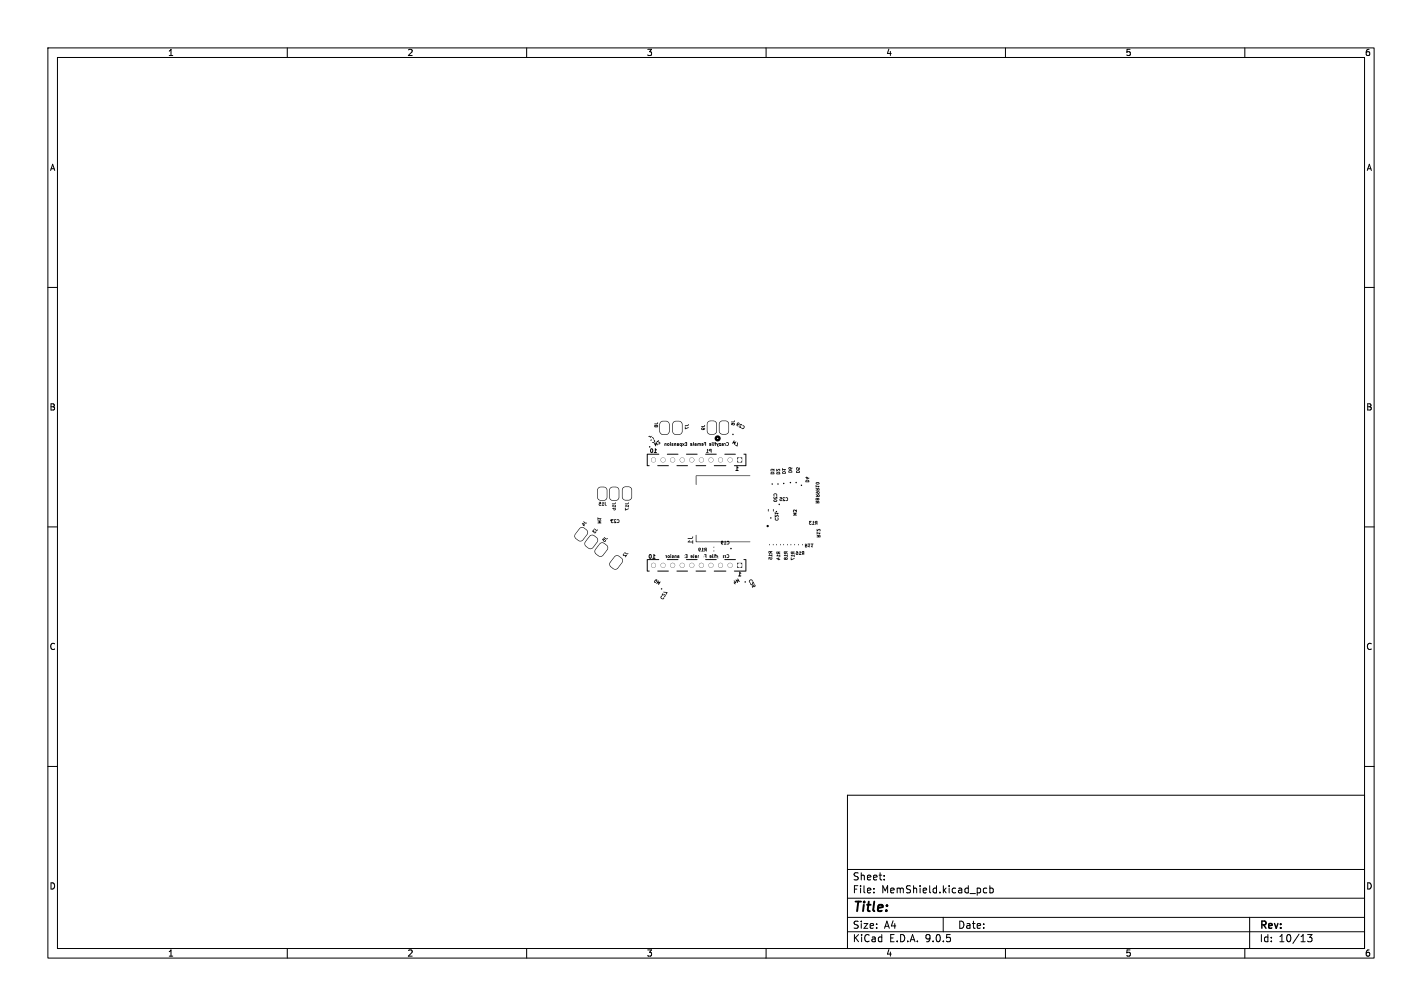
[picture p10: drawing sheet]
<svg xmlns="http://www.w3.org/2000/svg" width="297mm" height="210mm" viewBox="0 0 297 210" stroke-linecap="round" stroke-linejoin="round" font-family="sans-serif">
<defs><g id="words">
<text font-size="2.8" x="178" y="190.9">Title:</text>
<g font-size="2.1">
<text x="178" y="184">Sheet:</text>
<text x="178" y="186.7">File:</text>
<text x="184.1" y="186.7">MemShield.kicad_pcb</text>
<text x="178" y="196.9">KiCad</text>
<text x="178" y="194.1">Size:</text>
<text x="184.7" y="194.1">A4</text>
<text x="185.7" y="196.9">E.D.A.</text>
<text x="193.3" y="196.9">9.0.5</text>
<text x="200" y="194.1">Date:</text>
<text x="263" y="194.3">Rev:</text>
<text x="263" y="196.9">Id:</text>
<text x="267.1" y="196.9">10/13</text>
</g>
<g font-size="1.8">
<text x="35" y="11.9">1</text>
<text x="85" y="11.9">2</text>
<text x="135" y="11.9">3</text>
<text x="185" y="11.9">4</text>
<text x="235" y="11.9">5</text>
<text x="285" y="11.9">6</text>
<text x="10.3" y="35.9">A</text>
<text x="285.4" y="35.9">A</text>
<text x="10.3" y="85.9">B</text>
<text x="285.3" y="85.9">B</text>
<text x="10.3" y="135.9">C</text>
<text x="285.3" y="135.9">C</text>
<text x="10.3" y="185.9">D</text>
<text x="285.3" y="185.9">D</text>
<text x="35" y="199.9">1</text>
<text x="85" y="199.9">2</text>
<text x="135" y="199.9">3</text>
<text x="185" y="199.9">4</text>
<text x="235" y="199.9">5</text>
<text x="285" y="199.9">6</text>
</g>
</g></defs>
<g fill="none" stroke="#000" stroke-width=".21">
<path d="M10 10h277v190h-277zM12 12h273v186h-273zM60 10v2M110 10v2M160 10v2M210 10v2M260 10v2M10 60h2M285 60h2M10 110h2M285 110h2M10 160h2"/>
<path d="M177 166h108v32h-108zM285 160h2M60 198v2M110 198v2M160 198v2M177 194.5h108M177 191.5h108M177 187.5h108M177 181.5h108M182.5 186.3v.1M182.5 185.5v.1M184.7 183.6v.1"/>
<path d="M184.7 182.8v.1M197 191.5v3M206.1 185.5l-.4-.1-.3 .3 .1 .6h.6M206.7 185.5l.5-.1 .3 .3-.2 .6h-.6M206.7 184.9v1.5M210 198v2M260 198v2M261 191.5v6.5M273.1 195.1h.9l-.5 .6 .5 .1v.7l-.3 .1-.6-.1"/>
</g>
<g fill="#000">
<path d="M135.8 91.8l.3-.1-.1 .3zM135.9 93.7l.3-.1 .2 .2v.6l-.2 .2-.4-.2v-.4h.2l.1 .4 .1-.2-.1-.4-.1 .2h-.2zM135.6 91l.3 .2 .3-.3-.4 .5-.1-.3-.3 .1zM136.1 91.3h.4v.4zM136.5 91.8l.3 .1v.3l-.3 .2h-.3l.2-.1a.21 .21 0 0 0 .2-.1 .21 .21 0 0 0 0-.3zM136.1 95.7a.52 .52 0 0 1 .8 0 .52 .52 0 0 1-.3 .8 .52 .52 0 0 1-.6-.5 .54 .54 0 0 0 .7 .5 .49 .49 0 0 0 0-.9 .49 .49 0 0 0-.7 .4zM136.8 93.6l.4 .3-.2 .1v.4l.2 .1-.1 .1-.6-.1 .3-.1zM136.7 88.8l.6-.1 .2 .3-.2 .2h-.5l-.2-.3 .3 .2 .2-.2v.2l.2-.2h-.7zM136.6 92.5l.3 .2v-.2l.2 .1-.2-.3 .1-.1 .4 .7-.4-.2-.1 .5zM136.7 88.4h.5l.1-.2h.2l-.3 .4h-.5zM137.2 92.1l.4-.2-.2 .3 .5 .1v.4h-.4l.3-.2-.6-.2zM135.1 94.8h2.6l-.1 .1h-2.3v2.2h.3v.2l-.5-.1z"/>
<path d="M137.9 88.1l.4-.2h.8a.75 .75 0 0 1 .8 .7v1.4a.75 .75 0 0 1-.8 .8h-.6a.75 .75 0 0 1-.8-.8l.5 .6 .9 .1a.64 .64 0 0 0 .6-.7v-1.4a.64 .64 0 0 0-.6-.6h-.6a.64 .64 0 0 0-.6 .6v1.4h-.2v-1.5zM138.1 95.7a.52 .52 0 0 1 .8 0 .52 .52 0 0 1-.3 .8 .52 .52 0 0 1-.6-.5 .54 .54 0 0 0 .7 .5 .49 .49 0 0 0 0-.9 .49 .49 0 0 0-.7 .4zM138.8 92.5h.4v.6l-.2-.4-.1 .4h-.1zM137.3 97.2l2.3-.1 .1 .1-2.3 .1zM139.4 92.6h.4l-.1 .4h-.3l-.1-.3h.2l.1 .2h.1l-.1-.2h-.3zM139.9 92.3l.2 .1-.1 .7zM140.3 92.5l.3 .1v.2l-.2 .1h.2v.1h-.3v-.2l.2-.1h-.2zM140.1 95.7a.52 .52 0 0 1 .8 0 .52 .52 0 0 1-.3 .8 .52 .52 0 0 1-.6-.5 .54 .54 0 0 0 .7 .5 .49 .49 0 0 0 0-.9 .49 .49 0 0 0-.7 .4zM140.8 92.6l.4-.1v.6l-.2-.4-.1 .4h-.1zM140.6 88.1l.4-.2h.8a.75 .75 0 0 1 .8 .7v1.4a.75 .75 0 0 1-.8 .8h-.6a.75 .75 0 0 1-.8-.8l.5 .6 .9 .1a.64 .64 0 0 0 .6-.7v-1.4a.64 .64 0 0 0-.6-.6h-.6a.64 .64 0 0 0-.6 .6v1.4h-.2v-1.5zM139.3 94.8l2.3-.1 .1 .1-2.3 .1zM141.4 92.5l.4 .1-.3 .1h.3v.3l-.4 .1v-.2h.3h-.3z"/>
<path d="M142 92.6l.4-.1v.8l-.4-.3-.1-.3 .3 .2v-.2h-.3zM142.1 95.7a.52 .52 0 0 1 .8 0 .52 .52 0 0 1-.3 .8 .52 .52 0 0 1-.6-.5 .54 .54 0 0 0 .7 .5 .49 .49 0 0 0 0-.9 .49 .49 0 0 0-.7 .4zM142.5 92.5l.2 .2 .3-.2-.2 .3 .2 .3-.3-.2-.2 .2 .1-.3zM143 89.1h.2v.3l.5-.2 .1 .1-.7 .3zM143.1 92.3h.4v.8h-.4l.3-.2v-.2h-.3l.3-.3zM141.3 97.2l2.3-.1 .1 .1-2.3 .1zM143 88.8l.8-.2-.2 .3h-.5zM144.2 92.5l.3 .1v.4h-.3l.2-.1-.3-.1v-.1h.3h-.3zM144.1 95.7a.52 .52 0 0 1 .8 0 .52 .52 0 0 1-.3 .8 .52 .52 0 0 1-.6-.5 .54 .54 0 0 0 .7 .5 .49 .49 0 0 0 0-.9 .49 .49 0 0 0-.7 .4zM144.8 92.3h.1v.6l-.2 .2zM145.1 92.6h.4l-.3 .1h.3v.3l-.4 .1v-.2h.3h-.3zM143.3 94.8l2.3-.1 .1 .1-2.3 .1z"/>
<path d="M145.7 92.5h.6v.6h-.1l-.1-.4-.1 .4-.2-.4-.1 .4zM146.1 95.7a.52 .52 0 0 1 .8 0 .52 .52 0 0 1-.3 .8 .52 .52 0 0 1-.6-.5 .54 .54 0 0 0 .7 .5 .49 .49 0 0 0 0-.9 .49 .49 0 0 0-.7 .4zM146.5 92.6h.4v.4h-.4l.3-.1-.3-.1v-.1h.3h-.3zM146.5 89.3h.4l.1 .3 .2-.3 .1 .2-.2 .2-.5 .1-.1-.3 .2 .1 .2-.1h-.4zM146.5 89h.5l.1-.3 .2 .1-.3 .3h-.5zM147 92.3h.5l-.1 .8-.1-.4h-.2l.2-.3zM145.3 97.2l2.1-.1 .1 .1-2.1 .1zM147.7 93.7l.3 .3h-.2l.1 .5h-.4l.2-.1zM148.1 92.6h.4v.4h-.4l.3-.1-.3-.1v-.1h.3h-.3zM147.9 88l1.1-.2a.75 .75 0 0 1 .8 .8v1.3a.75 .75 0 0 1-.8 .8h-.6a.75 .75 0 0 1-.8-.7l.5 .5 .9 .1a.64 .64 0 0 0 .6-.7v-1.3a.64 .64 0 0 0-.6-.7h-.6a.64 .64 0 0 0-.6 .7v1.4h-.2v-1.5zM148.1 93.8l.5-.1v.8l-.1-.3-.4-.2 .4 .1v-.2h-.4zM148.1 95.7a.52 .52 0 0 1 .8 0 .52 .52 0 0 1-.3 .8 .52 .52 0 0 1-.6-.5 .54 .54 0 0 0 .7 .5 .49 .49 0 0 0 0-.9 .49 .49 0 0 0-.7 .4z"/>
<path d="M148.7 92.3l.2 .1-.1 .7zM149 92.3h.2v.6l-.2 .2zM149.2 92.3l.6 .2 .1 .3 .2-.3-.1 .5 .1 .3-.2-.1-.3-.6-.1 .5h-.1v-.4l-.2-.1 .2-.1zM147.3 94.8l2.3-.1 .1 .1-2.3 .1zM149.4 91.1a.63 .63 0 0 1 1 .1 .63 .63 0 0 1-.3 .9 .63 .63 0 0 1-.8-.6h.5l.1 .1 .1-.1-.1-.1-.6 .1zM150.2 92.5h.4l-.2 .2 .2 .4h-.5l.3-.2zM150.1 95.7a.52 .52 0 0 1 .8 0 .52 .52 0 0 1-.3 .8 .52 .52 0 0 1-.6-.5 .54 .54 0 0 0 .7 .5 .49 .49 0 0 0 0-.9 .49 .49 0 0 0-.7 .4zM150.3 88.1l.4-.3h.8a.75 .75 0 0 1 .8 .8v1.3a.75 .75 0 0 1-.8 .8h-.6a.75 .75 0 0 1-.7-.7l.4 .5 .9 .1a.64 .64 0 0 0 .7-.7v-1.3a.64 .64 0 0 0-.7-.7h-.6a.64 .64 0 0 0-.6 .7v1.4h-.1v-1.5zM150.8 92.5l.3 .1-.2 .1h.2v.3l-.4 .1v-.2h.3h-.3zM151.2 92.5h.3v.6zM149.1 97.2l2.5-.1 .1 .1-2.5 .1zM151.7 92.4l.4-.1 .1 .3-.1 .4h-.4l.1-.1a.21 .21 0 0 0 .3-.2 .21 .21 0 0 0-.3-.2z"/>
<path d="M152.1 95.7a.52 .52 0 0 1 .8 0 .52 .52 0 0 1-.3 .8 .52 .52 0 0 1-.6-.5 .54 .54 0 0 0 .7 .5 .49 .49 0 0 0 0-.9 .49 .49 0 0 0-.7 .4zM152.7 88.4l.6-.1 .2 .3-.2 .2h-.3l-.1-.3 .4 .1-.1-.2-.3 .1-.2 .2zM153.3 91.9l.1 .1-.1 .3 .2-.1v.2l.2-.3 .1 .1-.4 .7-.1-.5-.4 .2zM152.7 88h.5l.2-.2h.1l-.3 .4h-.5zM151.3 94.8l2.3-.1 .1 .1-2.3 .1zM154 92.4h.1l-.1 .8-.5-.3 .4 .1zM154 88.3l.3-.1 .2 .2-.2 .3h-.3l.1 .3-.2-.2v-.3l.3 .1 .1-.2-.1-.1-.3 .2zM154.5 88.6l.3-.1 .2 .2v.1l-.4-.1 .1 .7-.4-.3h.3zM154 95.5h1v1h-1v-.5a.55 .55 0 0 0 .7 .5 .49 .49 0 0 0 0-.9 .49 .49 0 0 0-.7 .4zM155.1 88.8l.3 .1 .1 .3-.3 .4-.4-.2 .2-.1a.21 .21 0 0 0 .3 0 .21 .21 0 0 0-.1-.3zM155.3 94.8h.6v2.5h-1.9l.3 .3-.3 .1v.4l.3 .1-.7 .1v-.1l.2-.1 .1-.8h-.5l-.1-.2h2.4v-2.2h-.3zM145.4 99.3h11.3l-11.2 .1-.1 1.8z"/>
<path d="M161 97.9h.7v.5h-.1v-.3l-.2 .1-.2-.2-.2 .4zM161 98.6l.5-.1 .2 .5h-.7l-.1-.2h.7l-.2-.2-.5 .2zM162.2 98.6l.6-.1 .1 .5h-.7l-.1-.2 .7 .1-.2-.3-.5 .2zM162.2 97.9h.1v.3l.3-.3h.3v.4l-.2 .1v-.4l-.5 .4zM163.4 97.8l.8 .2-.3 .3v-.2h-.4l-.1 .2zM163.4 98.5l.6-.1 .1 .5h-.7l-.1-.2h.7l-.2-.2-.5 .2zM164.7 97.6l.4-.1 .1 .3 .2-.2 .1 .2-.2 .2h-.5l-.1-.3 .2 .2 .2-.2h-.4zM164.7 98.3l.6-.1 .2 .4-.8 .1v-.3l.6 .1-.2-.2-.4 .1zM166.3 97.6h.4l.1 .3 .2-.3 .1 .4-.5 .1 .1-.3-.2-.1-.1 .4zM166.4 98.3h.5l.2 .4h-.8v-.2h.6l-.2-.2-.4 .2zM168.2 99.6l.3-.1 .3 .1-.2 .3 .5-.1-.6 .2-.1-.3zM121.6 109.2l.5 .1-.1 .3 .1 .2h-.3l-.2-.3 .3-.1z"/>
<path d="M121 110.3a.76 .76 0 0 1 1-.1l.5 .4a.75 .75 0 0 1 .1 1l-.8 1.1a.75 .75 0 0 1-1.1 .2l-.6-.5-.1-.5 .8 .9a.64 .64 0 0 0 .9-.2l.9-1a.64 .64 0 0 0-.2-1l-.4-.3a.64 .64 0 0 0-.9 .1l-1.1 1.5 .1-.4zM121.8 108.8l.6 .3h.1l.1 .1-.4 .1zM123.1 111.9a.76 .76 0 0 1 1-.1l.5 .3a.75 .75 0 0 1 .1 1.1l-.8 1.1a.75 .75 0 0 1-1.1 .2l-.6-.5-.1-.5 .8 .9a.64 .64 0 0 0 .9-.2l.9-1.1a.64 .64 0 0 0-.2-.9l-.4-.3a.64 .64 0 0 0-.9 .1l-1.1 1.5 .1-.4zM123.9 110.5l.2 .1-.2 .2 .2 .1 .1 .3 .3-.3-.1 .4h-.3l-.2-.3h-.2zM124.1 110.3l.8 .3-.4 .2zM124.8 108l.2 .2 .6 .1-.2 .2-.1-.1h-.3l-.1 .1zM125.1 104.8h.4l.1 .4h-.4l.1 .2h.3l-.1 .1h-.4v-.4l.3-.1zM124.9 101.9l.4-.3h.8a.75 .75 0 0 1 .8 .8v1.3a.75 .75 0 0 1-.8 .8h-.6a.75 .75 0 0 1-.8-.7l.5 .5 .9 .1a.64 .64 0 0 0 .6-.7v-1.3a.64 .64 0 0 0-.6-.7h-.6a.64 .64 0 0 0-.6 .7v1.4h-.2v-1.5zM124.8 108.7h.8l-.3 .3 .3 .2h-.8v-.1h.4l-.2-.1 .2-.2zM125.2 113.5a.76 .76 0 0 1 1-.1l.5 .3a.75 .75 0 0 1 .1 1.1l-.8 1.1a.75 .75 0 0 1-1.1 .2l-.6-.5-.1-.5 .8 .9a.64 .64 0 0 0 .9-.2l.9-1.1a.64 .64 0 0 0-.2-.9l-.4-.3a.64 .64 0 0 0-.9 .1l-1.1 1.5 .1-.4zM125.9 104.8l.3 .2-.2 .1 .1 .5-.4-.1 .1-.1zM126 112.4l.3 .2-.2 .2 .2 .2 .3-.3-.2 .4-.4-.1v-.4l-.2 .2z"/>
<path d="M126.1 112.1l.8 .3-.4 .2zM126.3 104.8h.2v.5l.2 .3-.4-.2zM127.4 101.9l.4-.3h.8a.75 .75 0 0 1 .8 .8v1.3a.75 .75 0 0 1-.8 .8h-.6a.75 .75 0 0 1-.8-.7l.5 .5 .9 .1a.64 .64 0 0 0 .6-.7v-1.3a.64 .64 0 0 0-.6-.7h-.6a.64 .64 0 0 0-.6 .7v1.4h-.2v-1.5zM127.5 108.5l.6-.1v.1h-.3l.2 .2-.3 .3h.4v.1h-.4zM127.8 105.6l.3-.2v.2h.4v-.2l.1 .5-.7-.2zM127.9 106.1l.5-.1 .2 .4-.4 .1-.1-.3 .3 .2v-.2h-.6zM127.8 105.1l.8-.2-.2 .4h-.5zM128.3 108.5h.4l-.3 .1 .3 .6h-.5l.3-.2-.3-.2zM128.3 116.2a.75 .75 0 0 1 1-.1l.5 .3a.75 .75 0 0 1 .1 1.1l-.8 1.1a.75 .75 0 0 1-1.1 .1l-.6-.5-.1-.4 .8 .9a.64 .64 0 0 0 .9-.2l.9-1.1a.64 .64 0 0 0-.2-.9l-.4-.3a.64 .64 0 0 0-.9 .1l-1.1 1.5 .1-.4zM128.9 108.5l.3-.1 .2 .3-.2 .5h-.3l.1-.2a.21 .21 0 0 0 .2-.2 .21 .21 0 0 0-.2-.2zM130.2 115.6h.2l-.1 .3h.6l-.2 .4h-.2l.2-.3h-.6zM130.4 115.3l.8 .3-.4 .1z"/>
<path d="M130.6 106l.1 .4 .5-.3 .1 .1-.7 .4zM130.1 101.8l.3-.2h.9a.75 .75 0 0 1 .7 .7v1.4a.75 .75 0 0 1-.8 .8h-.5a.75 .75 0 0 1-.8-.8l.5 .6 .9 .1a.64 .64 0 0 0 .6-.7v-1.4a.64 .64 0 0 0-.7-.6h-.5a.64 .64 0 0 0-.7 .6v1.4h-.1v-1.5zM130.5 105.6l.3-.2v.2h.4l.1-.2v.5l-.7-.2zM130.5 105.1l.8-.2-.2 .4h-.5zM135.6 115.8l.3-.1 .2 .2v.5l-.2 .3-.4-.3v-.3h.2l.1 .4 .1-.3-.1-.3-.1 .2h-.2zM136.5 115.7l.4 .3h-.2v.5h.2l-.1 .2-.6-.1 .3-.1zM136.1 117.7a.52 .52 0 0 1 .8 0 .52 .52 0 0 1-.3 .8 .52 .52 0 0 1-.6-.5 .54 .54 0 0 0 .7 .5 .49 .49 0 0 0 0-.9 .49 .49 0 0 0-.7 .4zM135.1 116.8h2.6l-.1 .1h-2.3v2.2h.3v.2l-.5-.1zM138.1 117.7a.52 .52 0 0 1 .8 0 .52 .52 0 0 1-.3 .8 .52 .52 0 0 1-.6-.5 .54 .54 0 0 0 .7 .5 .49 .49 0 0 0 0-.9 .49 .49 0 0 0-.7 .4zM139 115.9h.3v.6l-.2-.4-.1 .4zM137.3 119.2l2.3-.1 .1 .1-2.3 .1zM139.5 116h.4l-.1 .5-.3-.1-.1-.3h.2v.2h.1v-.2h-.3z"/>
<path d="M140 115.7l.2 .1-.1 .7zM140.4 116h.3v.2l-.2 .1h.2v.2l-.3-.1v-.2l.2-.1h-.2zM140.1 117.7a.52 .52 0 0 1 .8 0 .52 .52 0 0 1-.3 .8 .52 .52 0 0 1-.6-.5 .54 .54 0 0 0 .7 .5 .49 .49 0 0 0 0-.9 .49 .49 0 0 0-.7 .4zM140.9 116l.4-.1v.6l-.2-.4-.1 .4h-.1zM139.3 116.8l2.3-.1 .1 .1-2.3 .1zM141.5 116h.4l-.3 .1 .3 .1v.3h-.4l-.1-.2h.4h-.4zM142.2 117.6a.52 .52 0 0 1 .8 .1 .52 .52 0 0 1-.3 .8 .52 .52 0 0 1-.7-.5 .48 .48 0 0 0 .6 .5 .48 .48 0 0 0 .2-.8 .48 .48 0 0 0-.7 .1l-.1 .2zM143 115.9v.2zM143 116.3v.2zM143.1 115.7h.5v.8h-.5l.3-.2v-.1l-.2-.1 .2-.3zM141.3 119.1h2.3l.1 .1-2.3 .1zM143.6 113.1l.4-.3-.1 .3h.7l.1-.3 .1 .7h-.2v-.3h-.9z"/>
<path d="M144.3 116h.3v.5l-.4-.1 .3-.1-.3-.1v-.1h.3h-.3zM144.1 117.7a.52 .52 0 0 1 .8 0 .52 .52 0 0 1-.3 .8 .52 .52 0 0 1-.6-.5 .54 .54 0 0 0 .7 .5 .49 .49 0 0 0 0-.9 .49 .49 0 0 0-.7 .4zM143.6 112.4h.8l.3-.4h.1l-.1 .3-.3 .2h-.7zM144.8 115.7l.2 .1v.5l-.2 .2zM145.2 116h.4l-.3 .1 .3 .1-.1 .3h-.4v-.2h.3h-.3zM145.4 111.7l.1 1.4h5.4h-.3l.2-.2 .3 .2h.3v-.2l.2 .2h.5l-.3-.1 .3-.1 .2 .2h4.4l-4.4 .1v.4l-.2 .1-.3-.2h.3l.1-.3h-.7l.1 .5h-.4l.2-.2v-.3h-.3l-.1 .2h-.2l.2 .2-.1 .1-.2-.1-.1-.3v-.1h.3h-5.5zM143.3 116.8l2.3-.1 .1 .1-2.3 .1zM145.8 116l.2-.1-.2 .6zM145.9 114.4l.3-.1 .2 .2-.1 .3-.2 .1 .2 .2-.4-.2v-.3l.3 .1v-.2l-.3 .1zM146.1 117.7a.52 .52 0 0 1 .8 0 .52 .52 0 0 1-.3 .8 .52 .52 0 0 1-.6-.5 .54 .54 0 0 0 .7 .5 .49 .49 0 0 0 0-.9 .49 .49 0 0 0-.7 .4zM146.7 114.4l.3 .2h-.2l.1 .5h-.4l.1-.1zM147 116v.4z"/>
<path d="M145.3 119.2l2.1-.1 .1 .1-2.1 .1zM147.1 115.7h.4v.8l-.1-.3-.2-.1 .2-.3h-.3zM147.2 114.4h.4v.7l-.2-.3-.3 .3 .1-.3-.1-.2 .3 .1v-.2l-.3 .1zM148.2 116h.4v.5l-.4-.1 .3-.1-.3-.1v-.1h.3h-.3zM148.1 117.7a.52 .52 0 0 1 .8 0 .52 .52 0 0 1-.3 .8 .52 .52 0 0 1-.6-.5 .54 .54 0 0 0 .7 .5 .49 .49 0 0 0 0-.9 .49 .49 0 0 0-.7 .4zM148.7 115.7l.2 .1-.1 .7zM149.1 115.7l.2 .1v.5l-.2 .2zM149 115h.2zM149 114.2h.2zM149.3 115.7l.5 .2 .1 .3 .1-.1v.6l-.3-.7-.1 .5h-.1v-.4l-.2-.1 .2-.1zM147.3 116.8l2.3-.1 .1 .1-2.3 .1zM150.1 117.7a.52 .52 0 0 1 .8 0 .52 .52 0 0 1-.3 .8 .52 .52 0 0 1-.6-.5 .54 .54 0 0 0 .7 .5 .49 .49 0 0 0 0-.9 .49 .49 0 0 0-.7 .4z"/>
<path d="M151 116.1l.3 .1-.2 .3h-.1l.1-.2zM151 115.9l.2 .2h-.2zM151.3 115.9h.3v.6zM149.1 119.1h2.5l.1 .1-2.5 .1zM151.8 115.8l.4-.1 .1 .3-.1 .5h-.4l.1-.2a.21 .21 0 0 0 .3-.2 .21 .21 0 0 0-.3-.2zM152.1 117.7a.52 .52 0 0 1 .8 0 .52 .52 0 0 1-.3 .8 .52 .52 0 0 1-.6-.5 .54 .54 0 0 0 .7 .5 .49 .49 0 0 0 0-.9 .49 .49 0 0 0-.7 .4zM151.3 116.8l2.3-.1 .1 .1-2.3 .1zM154.4 119.4l.4 .3h-.2v.4l.2 .1-.1 .1h-.5l.2-.2zM154 117.5h1v1h-1v-.5a.55 .55 0 0 0 .7 .5 .49 .49 0 0 0 0-.9 .49 .49 0 0 0-.7 .4zM155.3 116.8h.6v2.5h-2.6l.1-.2h2.3v-2.2h-.3zM160.4 106.3h.1v.5zM160.6 113.6h.1v.2z"/>
<path d="M160.5 115.9l.3-.2v.2h.4v-.2l.1 .5-.7-.2zM160.5 116.4l.4-.1v.3l.2 .1 .1-.4 .1 .4-.4 .1-.2-.3-.1 .3zM160.5 115.1h.8v.1l-.3 .1 .3 .3-.3-.2-.4 .2-.1-.2h.3v-.2l-.3 .2zM161.5 113.6v.2zM161.5 106.3h.1l-.1 .5zM161.8 106.9l.8 .3-.2 .2-.1-.2h-.3l-.1 .2zM161.9 108.2h.1a.21 .21 0 0 0 .2 .3 .21 .21 0 0 0 .2-.3h.2v.3l-.4 .2-.3-.2zM161.6 103.1l.3-.1 .3 .1 .1 .3-.1 .1-.1-.1a.21 .21 0 0 0-.2-.3 .21 .21 0 0 0-.2 .3l-.1 .1zM161.6 104.4l.6-.1 .1 .3-.1 .2h-.5l-.2-.3 .4 .1 .3-.1h-.7zM162.1 113.6h.1v.2zM161.6 103.7h.1l.1 .3 .5-.4v.5h-.1v-.2l-.3 .2h-.3zM161.8 107.5h.2v.3l.2-.3h.3l.1 .5h-.2v-.3l-.5 .4z"/>
<path d="M162.2 116l.2-.2 .1 .2h.3l.1-.2 .1 .4-.8-.1zM162.1 116.6l.6-.2v.3l.3 .1-.4 .2-.2-.2 .2-.2-.4 .1zM162.2 115.2h.7v.1h-.2l.3 .3-.4-.1-.4 .1v-.1h.2l.1-.2-.3 .2zM162.9 113.6h.1v.2zM162.9 103.8h.4v.4l-.3 .1v.1h.3v.2l-.5-.1 .1-.4 .3-.1zM163.6 113.6h.1v.2zM163.5 103.9h.4l-.3 .2 .4 .5h-.6l.3-.2-.2-.2zM163.8 116.4h.5l.2 .3-.2 .2h-.4l-.2-.3 .2 .1 .3-.1v.1l.2-.1h-.7zM163.7 115.9l.3-.2v.2h.4l.1-.2v.5l-.7-.1zM164.1 103.9l.3-.1 .2 .3-.2 .5h-.3l.1-.2a.21 .21 0 0 0 .3-.2 .21 .21 0 0 0-.3-.2zM163.7 115.2l.8-.1v.2h-.3l.3 .3-.3-.1-.4 .1-.1-.2 .3 .1 .1-.2-.4 .1zM164.4 113.6h.1v.2z"/>
<path d="M165.1 113.6h.1v.2zM165.2 116.4l.1 .3 .6-.2 .1 .1-.8 .3zM165.2 116l.2-.2 .1 .2h.3l.1-.2 .1 .4-.8-.1zM165.2 115.2h.7v.1h-.2l.3 .3-.4-.1-.3 .1-.1-.1h.2l.1-.2-.3 .2zM165.7 106.5l.7-.1v.5h-.1v-.3l-.2 .2-.3-.3-.1 .4zM165.9 113.6h.1v.2zM165.6 107.1l.8-.1-.3 .3 .3 .3h-.7v-.1h.3l-.2-.2 .2-.1zM166.3 115.1l.2-.1 .2 .2v.5l-.2 .1-.3-.1v-.2l.4 .1-.1-.2-.3 .1 .3-.2zM166.7 113.6h.1v.2zM167 115.1l.4 .2h-.2l.1 .5h-.5l.2-.1zM167.5 113.6h.1v.2zM167.5 115.1h.5l-.1 .7-.1-.3-.4 .3 .2-.3-.2-.2 .4 .1v-.2l-.4 .1z"/>
<path d="M168.2 113.5l.1 .3 .3-.3-.1 .3 .2 .3-.2 .2-.4-.1v-.1h.4l-.2-.2v.2h-.2zM168.3 100.2h.6l.1 .4-.7 .1-.1-.3 .7 .1-.2-.2-.5 .1zM168.8 113.5h.5l-.2 .1-.1 .7-.3-.2 .2-.1v-.4zM169 108.8h.5l-.3 .1 .1 .2-.2 .1 .1 .2 .3-.1v.2h-.5l.1-.5zM169.4 113.5h.5l-.2 .1v.7l-.3-.2 .1-.1v-.4zM169.8 108.8l.3 .2h-.2l.1 .5h-.4l.2-.1zM170.4 101.3l.8 .2-.3 .3v-.2h-.4l-.1 .2zM170.3 108.8h.4v.7l-.1-.3-.4 .3 .2-.3-.2-.2 .4 .1v-.2l-.4 .1zM170.4 104l.6-.1 .1 .4-.1 .2h-.5l-.2-.4 .2 .2 .2-.2 .2 .2 .1-.2h-.7zM170.6 111.1l.8 .2-.3 .3v-.2h-.4l-.1 .2zM170.4 100.7h.6l.2 .2-.2 .2h-.5l-.1-.2 .3 .1 .3-.1h-.6zM170.4 104.6l.3 .1 .3-.1 .1 .4-.7 .1v-.2h.2l-.1-.1h.3v.1h.2v-.1h-.5z"/>
<path d="M170.4 101.9l.3 .1 .4-.1 .1 .5h-.8v-.2h.3l-.2-.1h.3v.1h.2v-.1h-.5zM170.4 103.2l.3 .1 .4-.1 .1 .5h-.8v-.1l.3-.1-.2-.1h.4v.1h.1v-.1h-.5zM170.4 102.7l.6-.1 .2 .3-.2 .2-.3-.1-.1-.2 .4 .1-.1-.2-.3 .1-.1 .2zM170.6 111.7l.3 .1 .4-.1 .1 .4-.8 .1v-.2h.3l-.2-.1h.3v.1h.2v-.1h-.5zM170.6 110.4h.1v.3l.3-.3h.3v.5h-.1l-.1-.3-.5 .4zM136.9 120.9l.4 .2-.2 .4-.3-.2v.2l.2 .1-.1 .1-.3-.2 .2-.4 .3 .1zM137.4 121.2h.2l-.1 .4 .5-.1-.4 .6v-.4l-.2 .1v-.2l-.2 .3-.1-.1zM138 124.5l.2-.1v.2a.21 .21 0 0 0 .1 .3 .21 .21 0 0 0 .3-.1h.1l-.1 .3h-.4l-.2-.3zM138.4 123.9h.1l-.1 .2h.6l-.1 .5h-.2l.1-.4-.6 .1zM138.6 123.6l.8 .1-.3 .4 .1-.3-.6-.1zM153.3 121.2l.5 .3-.3 .3 .1 .2-.3-.2v-.3l.3 .1zM153.7 121l.3 .2 .1-.4 .4 .6-.3-.2v.2l-.2-.1 .1 .3-.1 .1z"/>
<path d="M156.5 121.1l.5-.1 .2 .3h-.2a.21 .21 0 0 0-.3-.1 .21 .21 0 0 0 0 .3l-.1 .2-.2-.2zM156.7 121.7l.3 .3 .3-.6 .3 .4-.2 .1-.1-.2-.1 .3-.3 .2-.2-.3zM157.1 122.2l.5-.2 .2 .3-.3 .3-.3-.2v.3l-.1-.4 .4 .1 .1-.1z"/>
<circle cx="135.7" cy="93.3" r=".15"/>
<circle cx="153.1" cy="90.7" r=".15"/>
<circle cx="152.7" cy="114.5" r=".16"/>
<circle cx="160.3" cy="109.8" r=".24"/>
<circle cx="161" cy="108.1" r=".15"/>
<circle cx="161.3" cy="101" r=".15"/>
<circle cx="162.2" cy="106.8" r=".15"/>
<circle cx="162.5" cy="101" r=".15"/>
<circle cx="162.8" cy="105.3" r=".15"/>
<circle cx="163.7" cy="100.9" r=".15"/>
<circle cx="165.1" cy="100.7" r=".15"/>
<circle cx="166.3" cy="100.7" r=".15"/>
<circle cx="167.4" cy="101.3" r=".15"/>
<circle cx="138.2" cy="122.9" r=".15"/>
<circle cx="155.7" cy="121.5" r=".15"/>
</g>
<use href="#words"/>
</svg>
